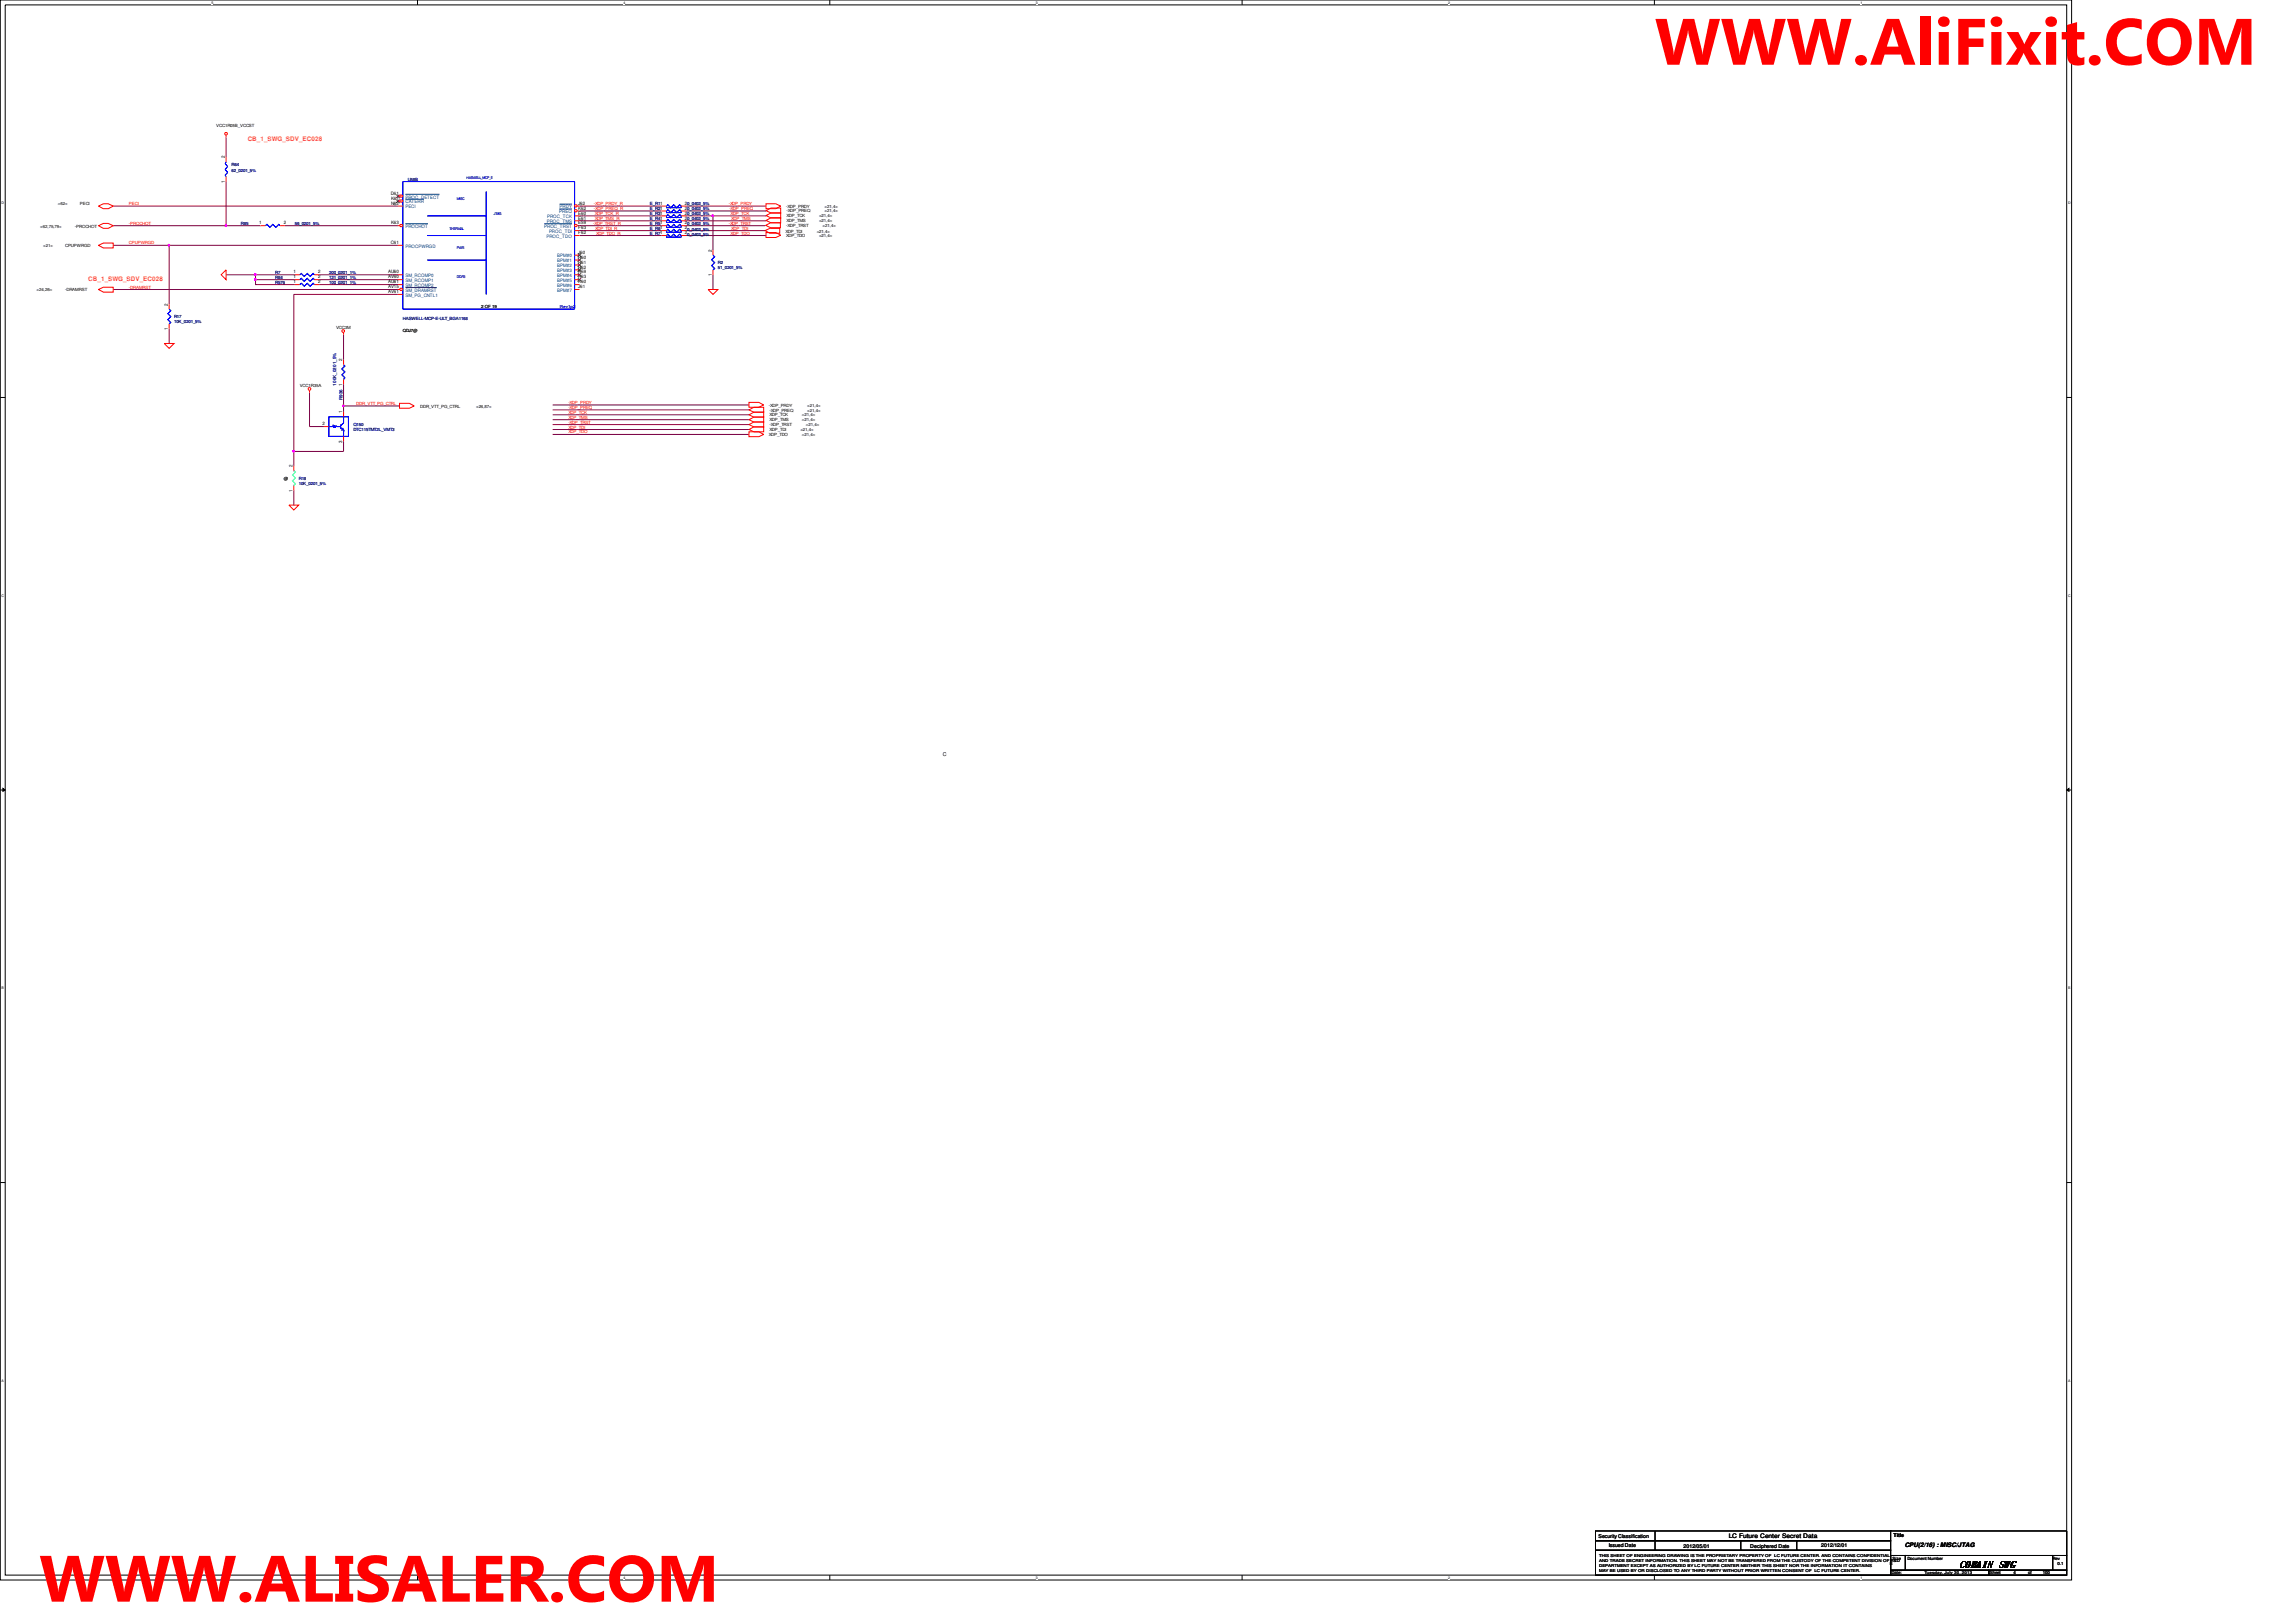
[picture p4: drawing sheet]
<svg xmlns="http://www.w3.org/2000/svg" width="297mm" height="210mm" viewBox="0 0 297 210" stroke-linecap="round" stroke-linejoin="round" font-family="sans-serif">
<defs><g id="words">
<g font-size="8.5" fill="#f00">
<text x="214.1" y="8.4">WWW.AliFixit.COM</text>
<text x="5.1" y="207.3">WWW.ALISALER.COM</text>
</g>
<text font-size="1.2" x="253.5" y="202.9">COBAIN SWG</text>
<g font-size=".8" fill="#ff8000">
<text x="32" y="18.3">CB_1_SWG_SDV_EC028</text>
<text x="11.4" y="36.3">CB_1_SWG_SDV_EC028</text>
</g>
<g font-size=".8">
<text x="223.6" y="199.1">LC Future Center Secret Data</text>
<text x="246.4" y="200.2">CPU(2/16) : MISC/JTAG</text>
</g>
<g font-size=".7">
<text x="122" y="97.8">C</text>
<text x="206.8" y="199">Security Classification</text>
<text x="208.1" y="200.2">Issued Date</text>
<text x="217.8" y="200.3">2012/05/01</text>
<text x="226.4" y="200.3">Deciphered Date</text>
<text x="235.6" y="200.2">2012/12/01</text>
<text x="245" y="198.8">Title</text>
</g>
<g font-size=".6">
<text x="28" y="16.4">VCC1R05B_VCCST</text>
<text x="29.1" y="23.7" transform="rotate(-90 29.1 23.7)">1</text>
<text x="29.1" y="20.5" transform="rotate(-90 29.1 20.5)">2</text>
<text x="5.2" y="29.5">&lt;62,75,79&gt;</text>
<text x="7.5" y="26.6">&lt;62&gt;</text>
<text x="9.7" y="29.5">-PROCHOT</text>
<text x="10.3" y="26.6">PECI</text>
<text x="33.5" y="29">1</text>
<text x="36.7" y="29">2</text>
<text x="50.5" y="25.2">D61</text>
<text x="50.6" y="29">K63</text>
<text x="50.6" y="25.9">K61</text>
<text x="50.6" y="26.5">N62</text>
<text x="74.8" y="29.7">F63</text>
<text x="74.8" y="27.8">E60</text>
<text x="74.8" y="27.1">K62</text>
<text x="74.8" y="26.5">J62</text>
<text x="74.8" y="29">E59</text>
<text x="74.8" y="28.4">E61</text>
<text x="88.6" y="27.8">20_0402_5%</text>
<text x="88.6" y="28.4">20_0402_5%</text>
<text x="88.6" y="29">20_0402_5%</text>
<text x="88.6" y="26.5">20_0402_5%</text>
<text x="88.6" y="29.7">2</text>
<text x="88.6" y="27.1">20_0402_5%</text>
<text x="101.7" y="26.9">-XDP_PRDY</text>
<text x="101.7" y="29.4">-XDP_TRST</text>
<text x="101.8" y="27.5">-XDP_PREQ</text>
<text x="101.8" y="28.1">XDP_TCK</text>
<text x="101.8" y="28.7">XDP_TMS</text>
<text x="106" y="28.1">&lt;21,4&gt;</text>
<text x="106" y="28.7">&lt;21,4&gt;</text>
<text x="106.4" y="29.4">&lt;21,4&gt;</text>
<text x="106.7" y="27.5">&lt;21,4&gt;</text>
<text x="106.7" y="26.9">&lt;21,4&gt;</text>
<text x="5.6" y="32">&lt;21&gt;</text>
<text x="8.4" y="32">CPUPWRGD</text>
<text x="38" y="35.4">1</text>
<text x="41.1" y="35.4">2</text>
<text x="50.2" y="35.4">AU60</text>
<text x="50.5" y="31.6">C61</text>
<text x="74.8" y="30.3">F62</text>
<text x="74.8" y="32.9">J60</text>
<text x="74.8" y="34.1">H61</text>
<text x="74.8" y="33.5">H60</text>
<text x="74.8" y="34.8">H62</text>
<text x="74.8" y="35.4">K59</text>
<text x="88.6" y="30.3">2</text>
<text x="92.1" y="35.7" transform="rotate(-90 92.1 35.7)">1</text>
<text x="92.1" y="32.6" transform="rotate(-90 92.1 32.6)">2</text>
<text x="101.6" y="30.1">XDP_TDI</text>
<text x="101.7" y="30.6">XDP_TDO</text>
<text x="105.7" y="30.1">&lt;21,4&gt;</text>
<text x="106" y="30.6">&lt;21,4&gt;</text>
<text x="4.7" y="37.7">&lt;24,26&gt;</text>
<text x="8.4" y="37.7">-DRAMRST</text>
<text x="21.7" y="39.5" transform="rotate(-90 21.7 39.5)">2</text>
<text x="38" y="36">1</text>
<text x="38" y="36.7">1</text>
<text x="41.1" y="36">2</text>
<text x="41.1" y="36.7">2</text>
<text x="50.2" y="36">AV60</text>
<text x="50.2" y="36.7">AU61</text>
<text x="50.2" y="37.9">AV61</text>
<text x="50.2" y="37.3">AV15</text>
<text x="62.3" y="39.9">2 OF 19</text>
<text x="74.8" y="37.3">J61</text>
<text x="74.8" y="36.7">K60</text>
<text x="74.8" y="36">H63</text>
<text x="21.7" y="42.7" transform="rotate(-90 21.7 42.7)">1</text>
<text x="43.5" y="42.6">VCC3M</text>
<text x="44.3" y="46.7" transform="rotate(-90 44.3 46.7)">2</text>
<text x="52.1" y="43">QDJ7@</text>
<text x="38.8" y="50.1">VCC1R35A</text>
<text x="44.3" y="53.5" transform="rotate(-90 44.3 53.5)">1</text>
<text x="44.3" y="49.9" transform="rotate(-90 44.3 49.9)">1</text>
<text x="54.4" y="52.7">DDR_VTT_PG_CTRL</text>
<text x="61.6" y="52.7">&lt;26,87&gt;</text>
<text x="99.5" y="52.6">-XDP_PRDY</text>
<text x="99.6" y="53.3">-XDP_PREQ</text>
<text x="99.6" y="53.9">XDP_TCK</text>
<text x="103.8" y="53.9">&lt;21,4&gt;</text>
<text x="104.4" y="53.3">&lt;21,4&gt;</text>
<text x="104.4" y="52.6">&lt;21,4&gt;</text>
<text x="41.7" y="55">2</text>
<text x="44.3" y="57.3" transform="rotate(-90 44.3 57.3)">3</text>
<text x="99.5" y="56.4">XDP_TDO</text>
<text x="99.6" y="54.5">XDP_TMS</text>
<text x="99.6" y="55.2">-XDP_TRST</text>
<text x="99.6" y="55.8">XDP_TDI</text>
<text x="103.5" y="55.8">&lt;21,4&gt;</text>
<text x="103.8" y="56.4">&lt;21,4&gt;</text>
<text x="103.8" y="54.5">&lt;21,4&gt;</text>
<text x="104.3" y="55.2">&lt;21,4&gt;</text>
<text x="36.7" y="62.1">@</text>
<text x="37.8" y="63.6" transform="rotate(-90 37.8 63.6)">1</text>
<text x="37.8" y="60.5" transform="rotate(-90 37.8 60.5)">2</text>
<text x="244.5" y="202.5">E</text>
<text x="244.7" y="203.8">Date:</text>
<text x="244.9" y="201.8">Size</text>
<text x="246.8" y="201.8">Document Number</text>
<text x="257.4" y="203.8">Sheet</text>
<text x="260.5" y="203.8">4</text>
<text x="262.4" y="203.8">of</text>
<text x="264.3" y="203.8">100</text>
<text x="265.6" y="201.8">Rev</text>
<text x="266.2" y="202.5">0.1</text>
</g>
<g font-size=".6" fill="#000080">
<text x="30" y="21.5">R64</text>
<text x="30" y="22.3">62_0201_5%</text>
<text x="52.7" y="23.4">U58B</text>
<text x="31.2" y="29.1">R85</text>
<text x="38.1" y="29.1">56_0201_5%</text>
<text x="84.1" y="27.9">E_R31</text>
<text x="84.1" y="28.5">E_R41</text>
<text x="84.1" y="29.1">E_R51</text>
<text x="84.1" y="26.6">E_R11</text>
<text x="84.1" y="29.8">E_R61</text>
<text x="84.1" y="27.2">E_R21</text>
<text x="88.9" y="29.8">0_0402_5%</text>
<text x="35.6" y="35.5">R7</text>
<text x="42.6" y="35.5">200_0201_1%</text>
<text x="84.1" y="30.4">E_R71</text>
<text x="88.9" y="30.5">0_0402_5%</text>
<text x="92.9" y="34.2">R2</text>
<text x="92.9" y="34.8">51_0201_5%</text>
<text x="22.5" y="41.2">R17</text>
<text x="22.5" y="41.8">10K_0201_5%</text>
<text x="35.6" y="36.1">R84</text>
<text x="35.6" y="36.7">R576</text>
<text x="42.6" y="36.1">121_0201_1%</text>
<text x="42.6" y="36.7">100_0201_1%</text>
<text x="52.1" y="41.4">HASWELL-MCP-E-ULT_BGA1168</text>
<text x="43.5" y="49.9" transform="rotate(-90 43.5 49.9)">100K_0201_5%</text>
<text x="44.3" y="51.8" transform="rotate(-90 44.3 51.8)">R936</text>
<text x="45.7" y="55.1">Q150</text>
<text x="45.7" y="55.8">DTC115TMT2L_VMT3</text>
<text x="38.6" y="62.1">R18</text>
<text x="38.6" y="62.7">10K_0201_5%</text>
</g>
<g font-size=".6" fill="#f00">
<text x="16.7" y="29.1">-PROCHOT</text>
<text x="16.7" y="26.5">PECI</text>
<text x="76.7" y="29.1">-XDP_TRST_R</text>
<text x="76.8" y="26.5">-XDP_PRDY_R</text>
<text x="76.8" y="27.2">-XDP_PREQ_R</text>
<text x="77" y="27.8">XDP_TCK_R</text>
<text x="77" y="28.4">XDP_TMS_R</text>
<text x="77" y="29.7">XDP_TDI_R</text>
<text x="94.3" y="29.1">-XDP_TRST</text>
<text x="94.3" y="26.5">-XDP_PRDY</text>
<text x="94.4" y="27.2">-XDP_PREQ</text>
<text x="94.5" y="27.8">XDP_TCK</text>
<text x="94.6" y="28.4">XDP_TMS</text>
<text x="94.6" y="29.7">XDP_TDI</text>
<text x="16.7" y="31.6">CPUPWRGD</text>
<text x="77.1" y="30.4">XDP_TDO_R</text>
<text x="94.5" y="30.4">XDP_TDO</text>
<text x="16.7" y="37.3">-DRAMRST</text>
<text x="46.1" y="52.4">DDR_VTT_PG_CTRL</text>
<text x="73.5" y="53.6">XDP_TCK</text>
<text x="73.5" y="52.3">-XDP_PRDY</text>
<text x="73.5" y="52.9">-XDP_PREQ</text>
<text x="73.5" y="54.8">-XDP_TRST</text>
<text x="73.5" y="54.2">XDP_TMS</text>
<text x="73.5" y="55.5">XDP_TDI</text>
<text x="73.5" y="56.1">XDP_TDO</text>
</g>
<g font-size=".6" fill="#004080">
<text x="52.4" y="29.5">PROCHOT</text>
<text x="52.4" y="26.3">CATERR</text>
<text x="52.4" y="27">PECI</text>
<text x="52.4" y="25.7">PROC_DETECT</text>
<text x="70.4" y="29.5">PROC_TRST</text>
<text x="70.7" y="28.9">PROC_TMS</text>
<text x="70.8" y="28.2">PROC_TCK</text>
<text x="72.3" y="27.6">PREQ</text>
<text x="72.4" y="27">PRDY</text>
<text x="52.4" y="32">PROCPWRGD</text>
<text x="52.4" y="35.9">SM_RCOMP0</text>
<text x="70.7" y="30.8">PROC_TDO</text>
<text x="71" y="30.1">PROC_TDI</text>
<text x="72.1" y="33.3">BPM#0</text>
<text x="72.1" y="34.6">BPM#2</text>
<text x="72.1" y="34">BPM#1</text>
<text x="72.1" y="35.2">BPM#3</text>
<text x="72.1" y="35.9">BPM#4</text>
<text x="52.4" y="36.5">SM_RCOMP1</text>
<text x="52.4" y="37.1">SM_RCOMP2</text>
<text x="52.4" y="38.4">SM_PG_CNTL1</text>
<text x="52.4" y="37.8">SM_DRAMRST</text>
<text x="72.1" y="37.8">BPM#7</text>
<text x="72.1" y="37.1">BPM#6</text>
<text x="72.1" y="36.5">BPM#5</text>
</g>
<g font-size=".5">
<text x="27.3" y=".5">5</text>
<text x="80.7" y=".5">4</text>
<text x="134" y=".5">3</text>
<text x="187.4" y=".5">2</text>
<text x="240.7" y=".5">1</text>
<text x=".2" y="26.4">D</text>
<text x="267.5" y="26.4">D</text>
<text x=".2" y="77.2">C</text>
<text x="267.5" y="77.2">C</text>
<text x=".2" y="128">B</text>
<text x="267.5" y="128">B</text>
<text x=".2" y="178.8">A</text>
<text x="267.5" y="178.8">A</text>
<text x="206.9" y="201.5">THIS SHEET OF ENGINEERING DRAWING IS THE PROPRIETARY PROPERTY OF LC FUTURE CENTER. AND CONTAINS CONFIDENTIAL</text>
<text x="206.9" y="202.2">AND TRADE SECRET INFORMATION. THIS SHEET MAY NOT BE TRANSFERED FROM THE CUSTODY OF THE COMPETENT DIVISION OF R&amp;D</text>
<text x="206.9" y="202.8">DEPARTMENT EXCEPT AS AUTHORIZED BY LC FUTURE CENTER NEITHER THIS SHEET NOR THE INFORMATION IT CONTAINS</text>
<text x="206.9" y="203.5">MAY BE USED BY OR DISCLOSED TO ANY THIRD PARTY WITHOUT PRIOR WRITTEN CONSENT OF LC FUTURE CENTER.</text>
<text x="249" y="203.7">Tuesday, July 30, 2013</text>
<text x="80.7" y="204.3">4</text>
<text x="134" y="204.3">3</text>
<text x="187.4" y="204.3">2</text>
<text x="240.7" y="204.3">1</text>
</g>
<g font-size=".5" fill="#00f">
<text x="60.4" y="23.1">HASWELL_MCP_E</text>
<text x="58.2" y="29.7">THERMAL</text>
<text x="59.1" y="25.9">MISC</text>
<text x="63.9" y="27.8">JTAG</text>
<text x="59.1" y="35.9">DDR3</text>
<text x="59.1" y="32.3">PWR</text>
<text x="72.4" y="39.9">Rev1p2</text>
</g>
</g></defs>
<path d="M0 0h268v204.5h-268zM.7 .6h266.7v203.2h-266.7z" fill="none" stroke="#000" stroke-width=".13"/>
<g fill="#fff">
<path d="M27.3 .1h.3v.5h-.3z"/>
<path d="M27.3 203.9h.3v.5h-.3z"/>
</g>
<path d="M54 0v.6M54 203.8v.7" fill="none" stroke="#000" stroke-width=".13"/>
<g fill="#fff">
<path d="M80.7 .1h.2v.5h-.2z"/>
<path d="M80.7 203.9h.2v.5h-.2z"/>
</g>
<path d="M107.4 0v.6M107.4 203.8v.7" fill="none" stroke="#000" stroke-width=".13"/>
<g fill="#fff">
<path d="M134 .1h.2v.5h-.2z"/>
<path d="M134 203.9h.2v.5h-.2z"/>
</g>
<path d="M160.7 0v.6M160.7 203.8v.7" fill="none" stroke="#000" stroke-width=".13"/>
<g fill="#fff">
<path d="M187.4 .1h.2v.5h-.2z"/>
<path d="M187.4 203.9h.2v.5h-.2z"/>
</g>
<path d="M214 0v.6M214 203.8v.7" fill="none" stroke="#000" stroke-width=".13"/>
<g fill="#fff">
<path d="M240.7 .1h.2v.5h-.2z"/>
<path d="M240.7 203.9h.2v.5h-.2z"/>
<path d="M.2 26h.3v.5h-.3z"/>
<path d="M267.5 26h.3v.5h-.3z"/>
<path d="M.2 76.8h.3v.5h-.3z"/>
<path d="M267.5 76.8h.3v.5h-.3z"/>
</g>
<path d="M0 51.4h.7M267.4 51.4h.6" fill="none" stroke="#000" stroke-width=".13"/>
<g fill="#fff">
<path d="M.2 127.6h.3v.5h-.3z"/>
<path d="M267.5 127.6h.3v.5h-.3z"/>
</g>
<path d="M0 102.2h.7M.4 102l.3 .2-.3 .2zM267.4 102.2h.6M267.4 102.2l.3-.2v.4z" fill="none" stroke="#000" stroke-width=".13"/>
<path d="M.4 102l.3 .2-.3 .2zM267.4 102.2l.3-.2v.4z" fill="#000"/>
<g fill="#fff">
<path d="M.2 178.4h.3v.5h-.3z"/>
<path d="M267.5 178.4h.3v.5h-.3z"/>
</g>
<path d="M0 153h.7M267.4 153h.6" fill="none" stroke="#000" stroke-width=".13"/>
<path d="M29.2 29.2h4.5" fill="none" stroke="#800040" stroke-width=".13"/>
<path d="M29.1 29.1h.2v.1h-.2z" fill-rule="evenodd" fill="#f0f"/>
<path d="M29.1 29.1h.2v.1h-.2z" fill="none" stroke="#f0f" stroke-width=".13"/>
<path d="M29.2 17.8v2.5M14.6 31.7h36.9M29.2 23.5v5.7h-14.6" fill="none" stroke="#800040" stroke-width=".13"/>
<path d="M21.8 31.6h.1v.2h-.1z" fill-rule="evenodd" fill="#f0f"/>
<path d="M21.8 31.6h.1v.2h-.1z" fill="none" stroke="#f0f" stroke-width=".13"/>
<path d="M14.6 26.7h36.9M21.9 31.7v7.7M33.1 35.6h5M36.9 29.2h14.6M41.3 35.6h10.2M41.3 36.2h10.2M41.3 36.8h10.2M92.2 35.6v1.9M92.2 27.9v4.5M21.9 42.5v1.9" fill="none" stroke="#800040" stroke-width=".13"/>
<path d="M33 35.5h.1v.1h-.1z" fill-rule="evenodd" fill="#f0f"/>
<path d="M33 35.5h.1v.1h-.1z" fill="none" stroke="#f0f" stroke-width=".13"/>
<path d="M38.1 36.2h-5v.6h5" fill="none" stroke="#800040" stroke-width=".13"/>
<path d="M33 36.1h.1v.1h-.1z" fill-rule="evenodd" fill="#f0f"/>
<path d="M33 36.1h.1v.1h-.1z" fill="none" stroke="#f0f" stroke-width=".13"/>
<path d="M14.6 37.5h36.9M29.2 35.6h3.9v.6M38 58.4v1.9M38 63.5v1.9" fill="none" stroke="#800040" stroke-width=".13"/>
<path d="M37.9 58.3h.1v.2h-.1z" fill-rule="evenodd" fill="#f0f"/>
<path d="M37.9 58.3h.1v.2h-.1z" fill="none" stroke="#f0f" stroke-width=".13"/>
<path d="M51.5 38.1h-13.5v20.3h6.4v-1.3M40 50.8v4.4h1.9M44.4 43.3v3.3M44.4 52.5v.8" fill="none" stroke="#800040" stroke-width=".13"/>
<path d="M44.3 52.4h.2v.2h-.2z" fill-rule="evenodd" fill="#f0f"/>
<path d="M44.3 52.4h.2v.2h-.2z" fill="none" stroke="#f0f" stroke-width=".13"/>
<g fill="none" stroke="#800040" stroke-width=".13">
<path d="M75 30.5h10.6M75 26.7h10.6M75 27.3h10.6M92.2 27.9h6.9M99.1 30.4l-10.3 .1M99.1 27.3h-10.3M44.4 49.7v2.8h7.3M71.5 54.9h25.4M71.5 53.7h25.4M71.5 54.3h25.4M71.5 55.6h25.4M71.5 52.4h25.4"/>
<path d="M71.5 53h25.4M71.5 56.2h25.4"/>
</g>
<path d="M92.1 27.8h.2v.2h-.2z" fill-rule="evenodd" fill="#f0f"/>
<path d="M92.1 27.8h.2v.2h-.2z" fill="none" stroke="#f0f" stroke-width=".13"/>
<path d="M75 27.9h10.6M75 28.6h10.6M75 29.2h10.6M75 29.8h10.6M88.8 26.7h10.3M88.8 27.9h3.4M88.8 29.8h10.2M99.1 29.2h-10.3M99.1 27.9h.1M99.1 28.5l-10.3 .1" fill="none" stroke="#800040" stroke-width=".13"/>
<g fill="none" stroke="#f00" stroke-width=".13">
<path d="M29.1 17.2h.3v.2h-.3zM29.2 17.5v.3M12.7 31.7l.7-.2h1.2v.6h-1.2zM12.7 37.5l.7-.3h1.2v.6h-1.2zM12.7 26.7l.7-.3h.6l.6 .3-.6 .3h-.6zM12.7 29.2l.7-.3h.6l.6 .3-.6 .3h-.6zM29.2 34.9v1.3l-.6-.6zM29.2 22.9v.6M29.2 20.3v.7M33.7 29.2h.6M36.2 29.2h.7M38.1 35.6h.7"/>
<path d="M40.7 35.6h.6M85.6 27.9h.6M85.6 28.6h.6M88.1 27.9h.7M88.1 28.6h.7M91.6 37.5h1.3l-.7 .6zM99 29.8l.6-.3h1.3v.7h-1.3zM99.1 29.2l.6-.4h1.3v.7h-1.3zM99.1 30.1h1.3l.6 .3-.6 .3h-1.3zM99.1 26.4h1.3l.6 .3-.6 .3h-1.3zM99.1 27.3l.6-.4h1.3v.7h-1.3zM99.1 27.9l.6-.3h1.3v.6h-1.3z"/>
<path d="M99.1 28.5l.6-.3h1.3v.6h-1.3zM21.2 44.4h1.3l-.6 .7zM39.9 50.2h.3v.3h-.3zM40 50.5v.3M41.9 55.2h.6M44.3 42.7h.2v.3h-.2zM44.4 43.1v.2M44.4 53.3v.6M44.4 56.5v.6M51.7 52.2h1.3l.6 .3-.6 .3h-1.3zM96.9 52.1h1.3l.6 .3-.6 .3h-1.3zM96.9 55.9h1.3l.6 .3-.6 .3h-1.3z"/>
<path d="M96.9 53l.6-.3h1.3v.6h-1.3zM96.9 53.7l.6-.4h1.3v.7h-1.3zM96.9 54.3l.6-.3h1.3v.6h-1.3zM96.9 54.9l.6-.3h1.3v.6h-1.3zM96.9 55.6l.6-.4h1.3v.7h-1.3zM37.4 65.4h1.2l-.6 .6zM38 62.8v.7M38 60.3v.6"/>
</g>
<path d="M206.4 198.1h38.2v1.3h-38.2zM206.4 199.4h38.2v1.2h-38.2zM214.1 198.1v2.5M225.2 199.4v1.2M232.4 199.4v1.2M244.5 198.1h22.9v3.2M206.4 200.6h38.2v3.2h-38.2zM244.6 201.3h1.9v1.9h-1.9zM244.6 203.2h12.7v.6h-12.7zM246.5 201.3h19.1v1.9h-19.1zM257.3 203.2h10.1v.6h-10.1zM265.6 201.3h1.8v1.9h-1.8z" fill="none" stroke="#000" stroke-width=".13"/>
<g fill="none" stroke="#00f" stroke-width=".13">
<path d="M29.2 21l-.1 .2 .4 .3-.4 .4 .4 .4-.4 .4 .1 .2M34.3 29.2l.2-.2 .4 .4 .4-.4 .4 .4 .4-.4 .1 .2M38.8 35.6l.2-.2 .4 .4 .3-.4 .4 .4 .4-.4 .2 .2M52.1 23.5h22.2v16.5h-22.2zM55.3 33.7h7.6M55.3 27.9h7.6M55.3 30.5h7.6M62.9 24.8v13.3M86.2 28.6l.2-.2 .4 .4 .4-.4 .3 .4 .4-.4 .2 .2v.2h-1.9zM86.4 27.8l.4 .4 .4-.4 .3 .4 .4-.4 .2 .1v.3h-1.9v-.3zM42.5 53.9h2.6v2.6h-2.6zM42.5 55.2h.5l.1-.1 .1 .2 .1-.2v.2l.2-.2 .1 .1h.5"/>
<path d="M44.1 54.9v.6M44.1 55.3l.3 .3v-.1l-.2 .1h.2v.9M44.4 53.9v.8l-.3 .4"/>
</g>
<path d="M38 60.9l.2 .2-.4 .4 .4 .3-.4 .4 .4 .4-.2 .2" fill="none" stroke="#00ff80" stroke-width=".13"/>
<path d="M74.4 27.2h.2v.2h-.2z" fill-rule="evenodd" fill="#fff"/>
<path d="M74.4 27.2h.2v.2h-.2zM74.7 27.3h.3" fill="none" stroke="#f00" stroke-width=".13"/>
<path d="M72.3 27.1h1.7" fill="none" stroke="#004080" stroke-width=".13"/>
<path d="M74.4 26.5h.2v.2h-.2z" fill-rule="evenodd" fill="#fff"/>
<path d="M74.3 27.9h.7M74.4 26.5h.2v.2h-.2zM74.7 26.7h.3" fill="none" stroke="#f00" stroke-width=".13"/>
<path d="M72.4 26.4h1.6" fill="none" stroke="#004080" stroke-width=".13"/>
<path d="M74.4 29.1h.2v.2h-.2z" fill-rule="evenodd" fill="#fff"/>
<path d="M74.4 29.1h.2v.2h-.2zM74.7 29.2h.3" fill="none" stroke="#f00" stroke-width=".13"/>
<path d="M70.4 29h3.6" fill="none" stroke="#004080" stroke-width=".13"/>
<path d="M51.8 29.1h.2v.2h-.2z" fill-rule="evenodd" fill="#fff"/>
<path d="M51.5 29.2h.2M51.5 31.7h.6M51.8 29.1h.2v.2h-.2z" fill="none" stroke="#f00" stroke-width=".13"/>
<path d="M52.4 29h3" fill="none" stroke="#004080" stroke-width=".13"/>
<path d="M51.8 25.9h.2v.2h-.2z" fill-rule="evenodd" fill="#fff"/>
<path d="M51.5 26h.2M51.5 26.7h.6M51.8 25.9h.2v.2h-.2z" fill="none" stroke="#f00" stroke-width=".13"/>
<path d="M51.3 25.8l.4 .5M51.7 25.8l-.5 .5" fill="none" stroke="#804000" stroke-width=".13"/>
<path d="M52.4 25.8h2.5" fill="none" stroke="#004080" stroke-width=".13"/>
<path d="M51.8 25.3h.2v.2h-.2z" fill-rule="evenodd" fill="#fff"/>
<g fill="none" stroke="#f00" stroke-width=".13">
<path d="M51.5 25.4h.2M51.5 35.6h.6M51.5 36.2h.6M51.5 36.8h.6M51.5 38.1h.6M51.8 25.3h.2v.2h-.2zM74.3 28.6h.7M74.3 29.8h.7M74.3 30.5h.7M74.3 33h.7M74.3 34.3h.7M74.3 33.7h.7"/>
<path d="M74.3 34.9h.7M74.3 37.5h.7M74.3 36.8h.7M74.3 36.2h.7M74.3 35.6h.7"/>
</g>
<g fill="none" stroke="#804000" stroke-width=".13">
<path d="M51.3 25.2l.4 .5M51.7 25.2l-.5 .5M74.8 32.8l.4 .5M74.8 34.1l.4 .4M74.8 33.4l.4 .5M74.8 34.7l.4 .5M74.8 36l.4 .4M74.8 35.3l.4 .5M75.2 32.8l-.5 .5M75.2 34.1l-.5 .4M75.2 33.4l-.5 .5M75.2 34.7l-.5 .5"/>
<path d="M75.2 36l-.5 .4M75.2 35.3l-.5 .5"/>
</g>
<path d="M52.4 25.1h4.4" fill="none" stroke="#004080" stroke-width=".13"/>
<path d="M51.8 37.3h.2v.2h-.2z" fill-rule="evenodd" fill="#fff"/>
<g fill="none" stroke="#f00" stroke-width=".13">
<path d="M21.9 39.4v.6M38.1 36.2h.7M38.1 36.8h.7M40.7 36.2h.6M40.7 36.8h.6M51.5 37.5h.2M51.8 37.3h.2v.2h-.2zM85.6 29.2h.6M85.6 26.7h.6M85.6 29.8h.6M85.6 27.3h.6M85.6 30.5h.6"/>
<path d="M88.1 29.2h.7M88.1 26.7h.7M88.1 29.8h.7M88.1 27.3h.7M88.1 30.5h.7M92.2 34.9v.7M92.2 32.4v.6M21.9 41.9v.6M44.4 49.1v.6M44.4 46.6v.6"/>
</g>
<path d="M52.4 37.2h4.1" fill="none" stroke="#004080" stroke-width=".13"/>
<path d="M38.8 36.2l.2-.2 .4 .4 .3-.4 .4 .4 .4-.4 .2 .2M38.8 36.8l.2-.1 .4 .3 .3-.3 .4 .3 .4-.3 .2 .1M86.2 29.2l.2-.2 .4 .4 .4-.4 .3 .4 .4-.4 .2 .2v.2h-1.9zM86.2 26.7l.2-.2 .4 .4 .4-.4 .3 .4 .4-.4 .2 .2v.2h-1.9zM86.2 29.8l.2-.1 .4 .4 .4-.4 .3 .4 .4-.4 .2 .1v.3h-1.9zM86.2 27.3l.2-.2 .4 .4 .4-.4 .3 .4 .4-.4 .2 .2v.2h-1.9zM86.2 30.5l.2-.2 .4 .4 .4-.4 .3 .4 .4-.4 .2 .2v.2h-1.9zM92.2 33l.3 .2-.4 .4 .4 .4-.4 .4 .4 .4-.3 .1M21.9 40l.2 .2-.4 .4 .4 .4-.4 .4 .4 .3-.2 .2M44.4 47.2l.2 .2-.4 .4 .4 .3-.4 .4 .4 .4-.2 .2" fill="none" stroke="#00f" stroke-width=".13"/>
<path d="M29.1 29.1h.2v.1h-.2z" fill-rule="evenodd" fill="#f0f"/>
<path d="M29.1 29.1h.2v.1h-.2z" fill="none" stroke="#f0f" stroke-width=".13"/>
<path d="M21.8 31.6h.1v.2h-.1z" fill-rule="evenodd" fill="#f0f"/>
<path d="M21.8 31.6h.1v.2h-.1z" fill="none" stroke="#f0f" stroke-width=".13"/>
<path d="M33 35.5h.1v.1h-.1z" fill-rule="evenodd" fill="#f0f"/>
<path d="M33 35.5h.1v.1h-.1z" fill="none" stroke="#f0f" stroke-width=".13"/>
<path d="M33 36.1h.1v.1h-.1z" fill-rule="evenodd" fill="#f0f"/>
<path d="M33 36.1h.1v.1h-.1z" fill="none" stroke="#f0f" stroke-width=".13"/>
<path d="M37.9 58.3h.1v.2h-.1z" fill-rule="evenodd" fill="#f0f"/>
<path d="M37.9 58.3h.1v.2h-.1z" fill="none" stroke="#f0f" stroke-width=".13"/>
<path d="M44.3 52.4h.2v.2h-.2z" fill-rule="evenodd" fill="#f0f"/>
<path d="M44.3 52.4h.2v.2h-.2z" fill="none" stroke="#f0f" stroke-width=".13"/>
<path d="M92.1 27.8h.2v.2h-.2z" fill-rule="evenodd" fill="#f0f"/>
<path d="M92.1 27.8h.2v.2h-.2z" fill="none" stroke="#f0f" stroke-width=".13"/>
<use href="#words"/>
</svg>
